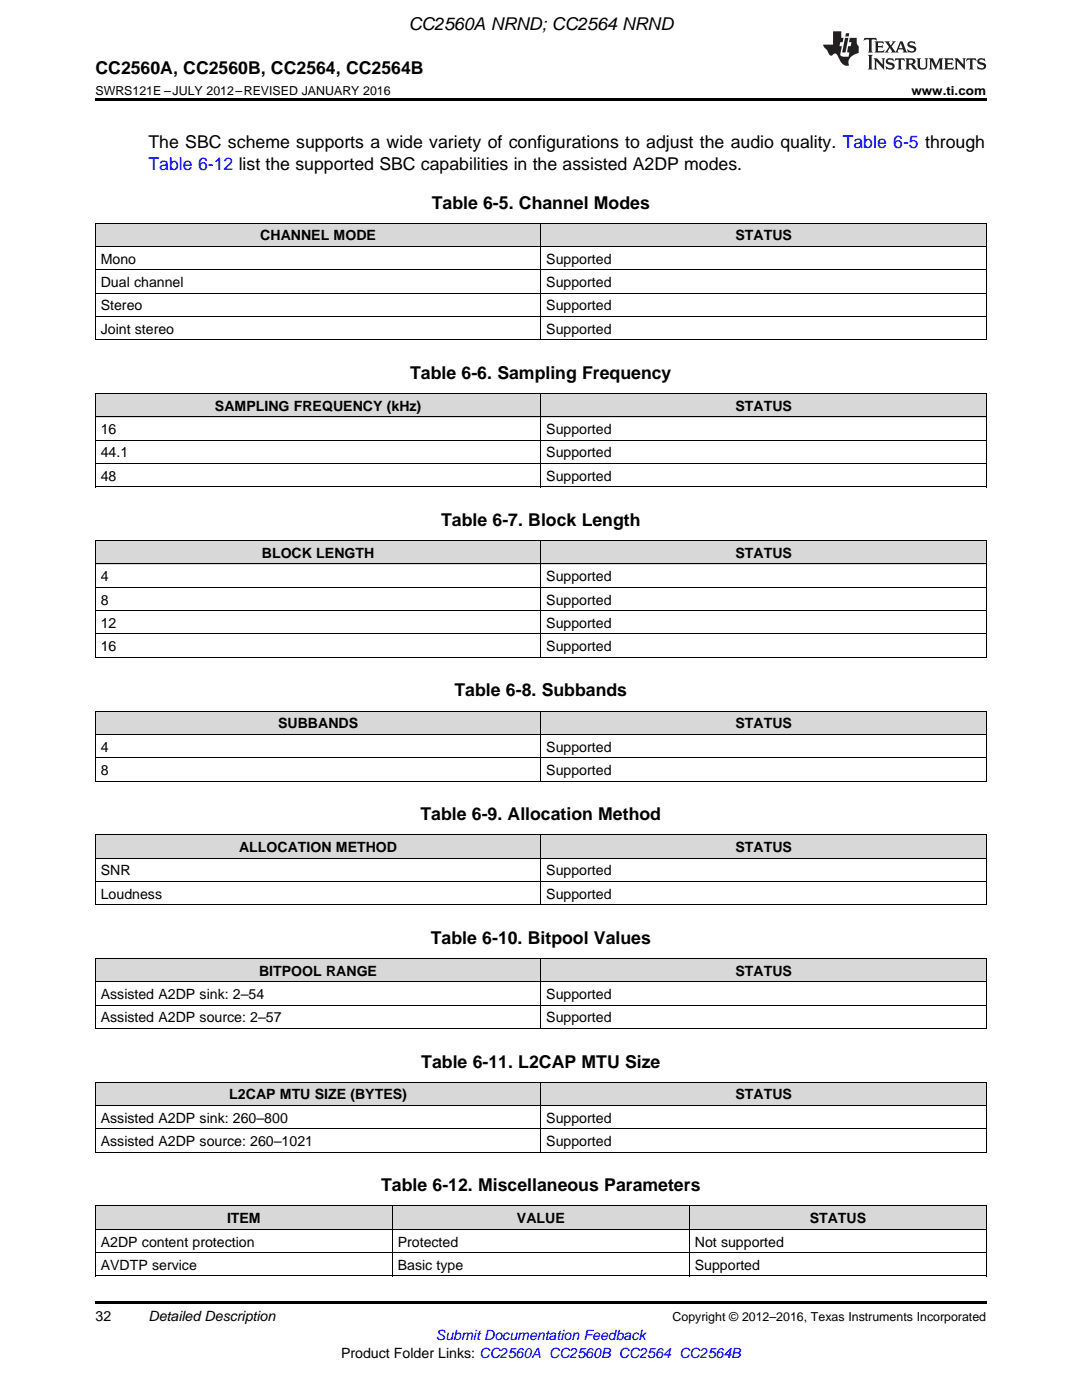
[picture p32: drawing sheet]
<svg xmlns="http://www.w3.org/2000/svg" width="216mm" height="279mm" viewBox="0 0 216 279" stroke-linecap="round" stroke-linejoin="round" font-family="sans-serif">
<defs><g id="words">
<g font-size="3.5">
<text x="81.6" y="6">CC2560A NRND; CC2564 NRND</text>
<text x="19" y="14.8">CC2560A, CC2560B, CC2564, CC2564B</text>
<text x="29.6" y="29.6">The SBC scheme supports a wide variety of configurations to adjust the audio quality. Table 6-5 through</text>
<text x="86.1" y="41.6">Table 6-5. Channel Modes</text>
<text x="81.8" y="75.6">Table 6-6. Sampling Frequency</text>
<text x="88" y="105">Table 6-7. Block Length</text>
<text x="90.7" y="139">Table 6-8. Subbands</text>
<text x="83.9" y="163.7">Table 6-9. Allocation Method</text>
<text x="86" y="188.4">Table 6-10. Bitpool Values</text>
<text x="84.1" y="213.1">Table 6-11. L2CAP MTU Size</text>
<text x="76.1" y="237.8">Table 6-12. Miscellaneous Parameters</text>
</g>
<text font-size="3.5" fill="#00f" x="29.6" y="33.9">Table 6-12 list the supported SBC capabilities in the assisted A2DP modes.</text>
<g font-size="2.8">
<text x="51.9" y="48">CHANNEL MODE</text>
<text x="146.8" y="48">STATUS</text>
<text x="20.1" y="52.6">Mono</text>
<text x="109" y="52.6">Supported</text>
<text x="20.1" y="57.3">Dual channel</text>
<text x="109" y="57.3">Supported</text>
<text x="20.1" y="61.9">Stereo</text>
<text x="109" y="61.9">Supported</text>
<text x="20.1" y="66.6">Joint stereo</text>
<text x="109" y="66.6">Supported</text>
<text x="42.9" y="82">SAMPLING FREQUENCY (kHz)</text>
<text x="146.8" y="82">STATUS</text>
<text x="20.1" y="86.6">16</text>
<text x="109" y="86.6">Supported</text>
<text x="20.1" y="91.3">44.1</text>
<text x="20.1" y="96">48</text>
<text x="109" y="91.3">Supported</text>
<text x="109" y="96">Supported</text>
<text x="52.2" y="111.3">BLOCK LENGTH</text>
<text x="146.8" y="111.3">STATUS</text>
<text x="20.1" y="116">4</text>
<text x="109" y="116">Supported</text>
<text x="20.1" y="120.7">8</text>
<text x="20.1" y="125.3">12</text>
<text x="109" y="120.7">Supported</text>
<text x="109" y="125.3">Supported</text>
<text x="20.1" y="130">16</text>
<text x="109" y="130">Supported</text>
<text x="55.5" y="145.3">SUBBANDS</text>
<text x="146.8" y="145.3">STATUS</text>
<text x="20.1" y="150">4</text>
<text x="20.1" y="154.7">8</text>
<text x="109" y="150">Supported</text>
<text x="109" y="154.7">Supported</text>
<text x="47.7" y="170">ALLOCATION METHOD</text>
<text x="146.8" y="170">STATUS</text>
<text x="20.1" y="174.7">SNR</text>
<text x="20.1" y="179.4">Loudness</text>
<text x="109" y="174.7">Supported</text>
<text x="109" y="179.4">Supported</text>
<text x="51.7" y="194.7">BITPOOL RANGE</text>
<text x="146.8" y="194.7">STATUS</text>
<text x="20.1" y="199.4">Assisted A2DP sink: 2–54</text>
<text x="109" y="199.4">Supported</text>
<text x="20.1" y="204">Assisted A2DP source: 2–57</text>
<text x="109" y="204">Supported</text>
<text x="45.8" y="219.4">L2CAP MTU SIZE (BYTES)</text>
<text x="146.8" y="219.4">STATUS</text>
<text x="20.1" y="224.1">Assisted A2DP sink: 260–800</text>
<text x="109" y="224.1">Supported</text>
<text x="20.1" y="228.7">Assisted A2DP source: 260–1021</text>
<text x="109" y="228.7">Supported</text>
<text x="45.3" y="244.1">ITEM</text>
<text x="103.2" y="244.1">VALUE</text>
<text x="161.6" y="244.1">STATUS</text>
<text x="20.1" y="248.8">A2DP content protection</text>
<text x="79.4" y="248.8">Protected</text>
<text x="138.6" y="248.8">Not supported</text>
<text x="20.1" y="253.4">AVDTP service</text>
<text x="79.4" y="253.4">Basic type</text>
<text x="138.6" y="253.4">Supported</text>
<text x="19" y="263.6">32</text>
<text x="29.6" y="263.6">Detailed Description</text>
<text x="68.1" y="270.9">Product Folder Links: CC2560A CC2560B CC2564 CC2564B</text>
</g>
<text font-size="2.8" fill="#00f" x="87" y="267.4">Submit Documentation Feedback</text>
<g font-size="2.5">
<text x="19" y="19">SWRS121E –JULY 2012–REVISED JANUARY 2016</text>
<text x="181.9" y="19">www.ti.com</text>
<text x="134.2" y="263.6">Copyright © 2012–2016, Texas Instruments Incorporated</text>
</g>
</g></defs>
<g fill="#d8d8d8">
<path d="M19 240.7h59.3v4.7h-59.3z"/>
<path d="M78.3 240.7h59.3v4.7h-59.3z"/>
<path d="M137.6 240.7h59.2v4.7h-59.2z"/>
<path d="M19 216h88.9v4.7h-88.9z"/>
<path d="M107.9 216h88.9v4.7h-88.9z"/>
<path d="M19 191.3h88.9v4.7h-88.9z"/>
<path d="M107.9 191.3h88.9v4.7h-88.9z"/>
<path d="M19 166.7h88.9v4.6h-88.9z"/>
<path d="M107.9 166.7h88.9v4.6h-88.9z"/>
<path d="M19 142h88.9v4.6h-88.9z"/>
<path d="M107.9 142h88.9v4.6h-88.9z"/>
<path d="M19 107.9h88.9v4.7h-88.9z"/>
<path d="M107.9 107.9h88.9v4.7h-88.9z"/>
<path d="M19 78.6h88.9v4.7h-88.9z"/>
<path d="M107.9 78.6h88.9v4.7h-88.9z"/>
<path d="M19 44.6h88.9v4.6h-88.9z"/>
<path d="M107.9 44.6h88.9v4.6h-88.9z"/>
</g>
<path d="M19 19.5h177.8v.5h-177.8zM19 259.7h177.8v.5h-177.8z" fill="#000"/>
<g fill="none" stroke="#000" stroke-width=".2">
<path d="M19 58.5h177.8M19 53.9h177.8M19 49.2h177.8M19 44.5h177.8M19.1 44.6v23.3M107.9 44.6v23.3M196.8 44.6v23.3M19 78.5h177.8M19 67.8h177.8M19 63.2h177.8M19.1 78.6v18.6M107.9 78.6v18.6"/>
<path d="M196.8 78.6v18.6M19 97.2h177.8M19 92.5h177.8M19 87.9h177.8M19 83.2h177.8M19 117.2h177.8M19 112.6h177.8M19 107.9h177.8M19.1 107.9v23.3M107.9 107.9v23.3M196.8 107.9v23.3M19 131.2h177.8"/>
<path d="M19 126.5h177.8M19 121.9h177.8M19 155.9h177.8M19 151.2h177.8M19 146.6h177.8M19 141.9h177.8M19.1 142v13.9M107.9 142v13.9M196.8 142v13.9M19 175.9h177.8M19 171.3h177.8M19 166.6h177.8"/>
<path d="M19.1 166.7v13.9M107.9 166.7v13.9M196.8 166.7v13.9M19 196h177.8M19 191.3h177.8M19 180.6h177.8M19.1 191.3v14M107.9 191.3v14M196.8 191.3v14M19 216h177.8M19 205.3h177.8M19 200.6h177.8"/>
<path d="M19.1 216v14M107.9 216v14M196.8 216v14M19 230h177.8M19 225.3h177.8M19 220.6h177.8M19 254.7h177.8M19 250h177.8M19 245.3h177.8M19 240.7h177.8M19.1 240.7v14M78.3 240.7v14"/>
<path d="M137.5 240.7v14M196.8 240.7v14"/>
</g>
<g fill="#231f20">
<path d="M172.5 7.6l-.1 .5 .4-.2h.6v.1v2.1l-.2 .4h.9l-.2-.4v-2.1l.1-.1h.5l.5 .2-.2-.5zM174.5 8.3l.2 .3v1.5l-.2 .4h1.8l.2-.6a1.04 1.04 0 0 1-1.3 .2v-.7h.6l.3 .2v-.6l-.3 .2h-.6v-.6l.8-.1 .4 .3-.2-.5zM176.5 8.3l.9 1.1-.9 1.1h.8l-.2-.2 .4-.7 .5 .7-.2 .2h1.5l-.2-.2 .2-.4h.9l.1 .4-.2 .2h1l-.3-.3-.7-1.9h-.5l-.9 2-.8-1 .9-1h-.8l.1 .3-.4 .5-.3-.6 .1-.2zM179.7 8.6l.4 1h-.7zM181.3 8.4a.63 .63 0 0 0-.2 .7 .63 .63 0 0 0 .6 .4l.6 .2 .1 .2a.75 .75 0 0 1-.7 .4 .75 .75 0 0 1-.6-.5l.1 .7 .1-.1a1.11 1.11 0 0 0 1.5-.6 1.13 1.13 0 0 0-1.2-.8l-.1-.4a1.04 1.04 0 0 1 1.2 .2l-.2-.5-.2 .1-.4-.2zM173.2 10.9l.2 .4v2.2l-.2 .4h1l-.3-.4v-2.2l.3-.4zM174.3 11.6l.3 .4v1.5l-.3 .4h.8l-.2-.4v-1.3l1.5 1.7v-1.9l.2-.4h-.7l.2 .4v.9l-1.1-1.3zM177 11.8a.62 .62 0 0 0-.2 .7 .62 .62 0 0 0 .6 .4l.6 .1 .1 .3a.76 .76 0 0 1-.7 .3 .76 .76 0 0 1-.7-.4l.2 .7 .1-.1a1.11 1.11 0 0 0 1.5-.6 1.13 1.13 0 0 0-1.2-.8l-.1-.4a1.04 1.04 0 0 1 1.2 .2l-.2-.6-.2 .1-.5-.1zM178.7 11.6l-.2 .6a.61 .61 0 0 1 .8-.3v1.6l-.2 .4h.9l-.2-.4v-1.6a.63 .63 0 0 1 .7 .3l-.1-.6zM180.6 11.6l.3 .4v1.5l-.3 .4h1l-.2-.2-.1-.8 .6 .2a.76 .76 0 0 0 1.2 .7l-1-1a.58 .58 0 0 0 .6-.5 .58 .58 0 0 0-.5-.6zM181.4 11.9h.1a.45 .45 0 0 1 .5 .1 .45 .45 0 0 1 .1 .5l-.8 .2zM182.9 11.6l.2 .2a2.17 2.17 0 0 0 .3 1.9 .99 .99 0 0 0 1.6-.6v-1.1l.2-.4h-.7l.2 .2a1.92 1.92 0 0 1-.2 1.8 .6 .6 0 0 1-.9-.5v-1.1l.2-.4zM185.4 11.6l.2 .4v1.5l-.2 .4h.7l-.2-.4v-1.4l.8 1.8 .8-1.8v1.4l-.2 .4h.9l-.2-.4v-1.5l.2-.4h-.8l-.6 1.5-.6-1.5zM188.4 11.6l.2 .4v1.5l-.2 .4h1.8l.1-.6a1.04 1.04 0 0 1-1.2 .1v-.6h.5l.4 .2v-.6l-.4 .2h-.5v-.7h.8l.3 .3-.1-.6zM190.5 11.6l.2 .4v1.5l-.2 .4h.7l-.2-.4v-1.3l1.5 1.7v-1.9l.2-.4h-.7l.2 .4v.9l-1.1-1.3zM192.9 11.6l-.1 .6a.61 .61 0 0 1 .7-.3l.1 1.6-.3 .4h1l-.3-.4 .1-1.6a.63 .63 0 0 1 .7 .3l-.1-.6zM195.2 11.8a.62 .62 0 0 0-.2 .7 .62 .62 0 0 0 .6 .4l.6 .1 .1 .3a.76 .76 0 0 1-.7 .3 .76 .76 0 0 1-.6-.4l.1 .7 .1-.1a1.11 1.11 0 0 0 1.6-.6 1.13 1.13 0 0 0-1.3-.8l-.1-.4a1.04 1.04 0 0 1 1.2 .2l-.1-.6-.2 .1-.5-.1z"/>
<path d="M166.2 6.3v2.6h-1.9v.4l.8 .9a.91 .91 0 0 0 1 .8 .56 .56 0 0 1 .5-.3 .56 .56 0 0 1 .5 .3l.4 .8a1.53 1.53 0 0 0 1.9 1.2 1.54 1.54 0 0 1 1-2.1l.9-.3v-1.4a1.52 1.52 0 0 1-.4-1.6h-1.3l-.2 .8h.5l-.2 .8h-.5l-.1 1v.2l.4 .1-.2 .8a1.93 1.93 0 0 1-1.6-.3l.3-1.8h-.5l.2-.8h.4l.2-.8h-.4v-1.3zM168.6 7.6l-.6 2.9h.7l.6-2.9zM168.8 6.6l-.1 .7h.6l.2-.7z"/>
</g>
<use href="#words"/>
</svg>
